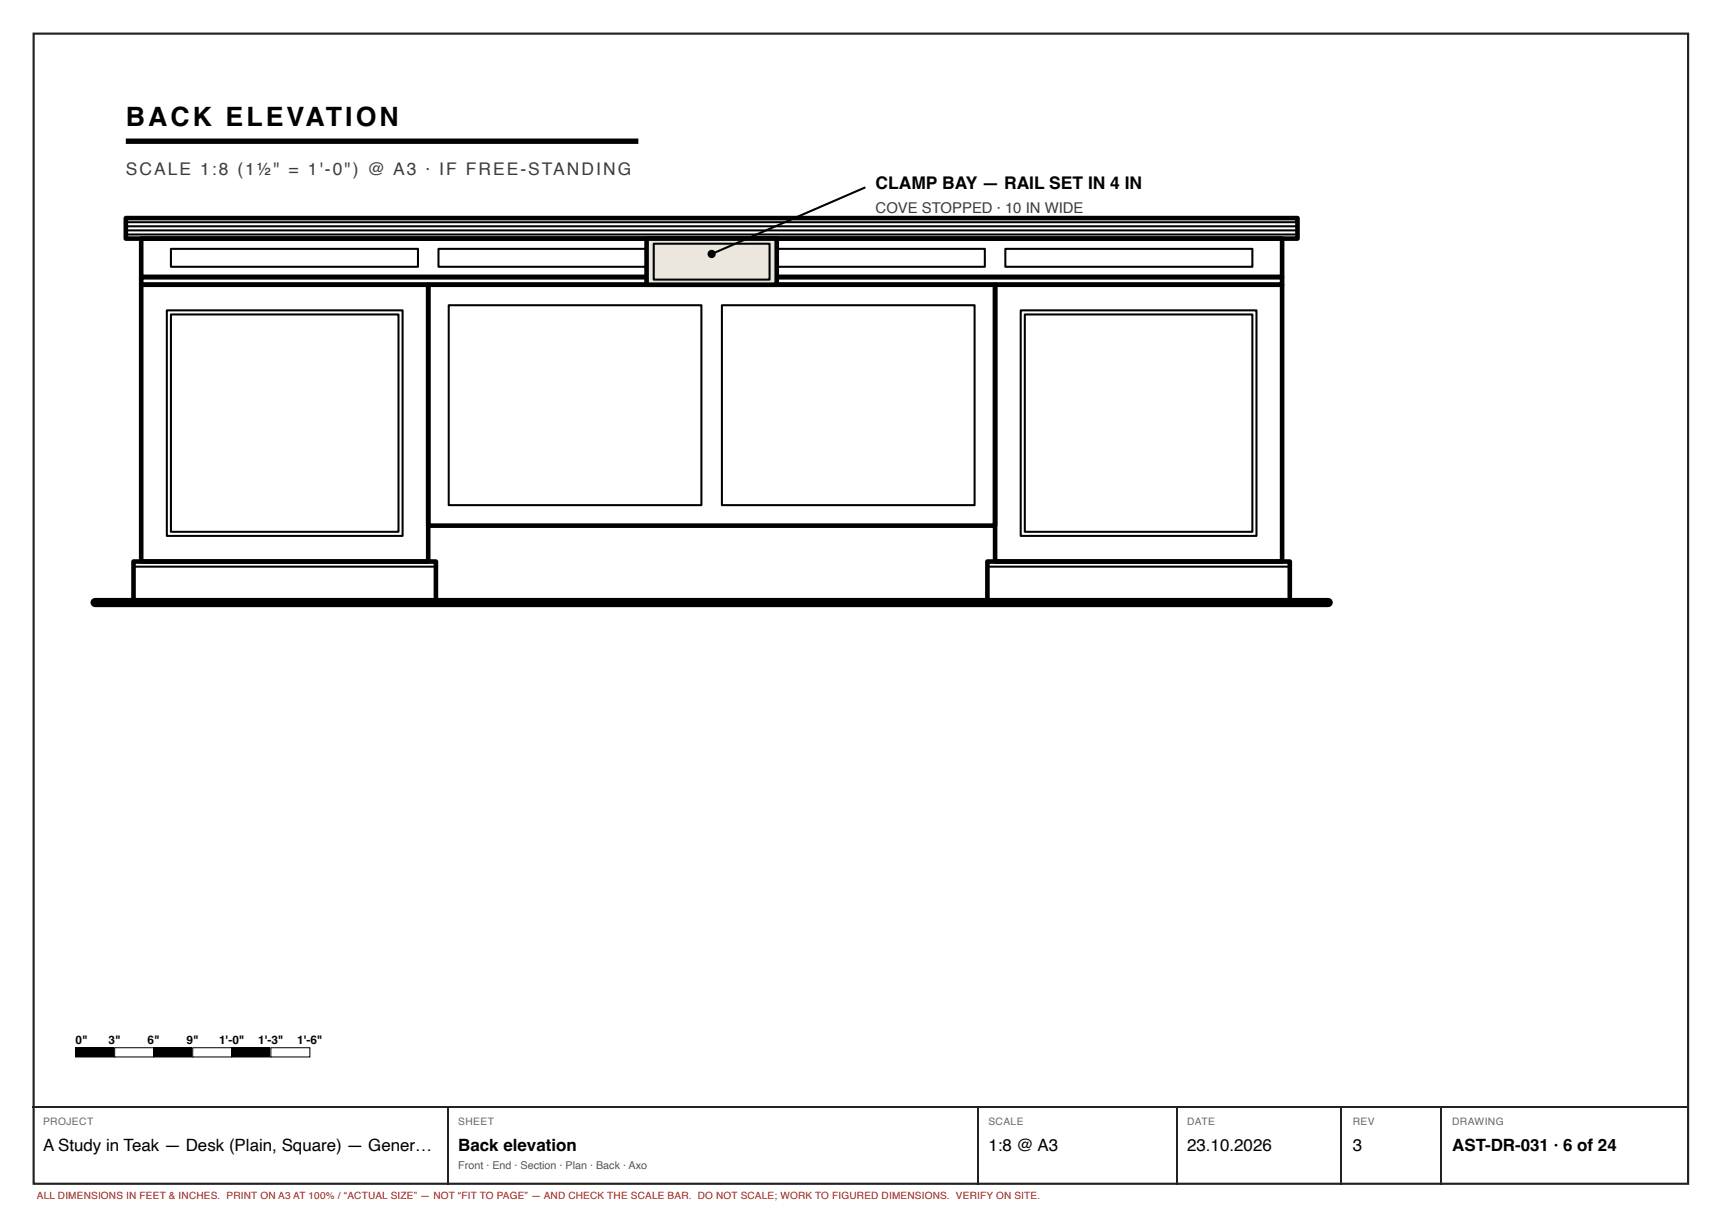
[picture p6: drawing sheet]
<svg xmlns="http://www.w3.org/2000/svg" width="420mm" height="297mm" viewBox="0 0 420 297" stroke-linecap="round" stroke-linejoin="round" font-family="sans-serif">
<defs><g id="words">
<text font-size="6.5" x="30.7" y="30.7">BACK ELEVATION</text>
<text font-size="4.2" fill="#3d3d3d" x="30.7" y="42.7">SCALE 1:8 (1½&quot; = 1'-0&quot;) @ A3 · IF FREE-STANDING</text>
<text font-size="4.2" x="213.6" y="46.2">CLAMP BAY — RAIL SET IN 4 IN</text>
<g font-size="4.1">
<text x="10.5" y="280.7">A Study in Teak — Desk (Plain, Square) — Gener…</text>
<text x="111.8" y="280.7">Back elevation</text>
<text x="241" y="280.7">1:8 @ A3</text>
<text x="289.5" y="280.7">23.10.2026</text>
<text x="329.9" y="280.7">3</text>
<text x="354.1" y="280.7">AST-DR-031 · 6 of 24</text>
</g>
<text font-size="3.6" fill="#3d3d3d" x="213.6" y="51.9">COVE STOPPED · 10 IN WIDE</text>
<g font-size="2.9">
<text x="18.4" y="254.5">0&quot;</text>
<text x="26.5" y="254.5">3&quot;</text>
<text x="36" y="254.5">6&quot;</text>
<text x="45.5" y="254.5">9&quot;</text>
<text x="53.4" y="254.5">1'-0&quot;</text>
<text x="62.9" y="254.5">1'-3&quot;</text>
<text x="72.5" y="254.5">1'-6&quot;</text>
</g>
<text font-size="2.6" fill="#555" x="111.8" y="285">Front · End · Section · Plan · Back · Axo</text>
<g font-size="2.5" fill="#666">
<text x="10.5" y="274.4">PROJECT</text>
<text x="111.8" y="274.4">SHEET</text>
<text x="241" y="274.4">SCALE</text>
<text x="289.5" y="274.4">DATE</text>
<text x="329.9" y="274.4">REV</text>
<text x="354.1" y="274.4">DRAWING</text>
</g>
<text font-size="2.4" fill="#a51d17" x="9" y="292.4">ALL DIMENSIONS IN FEET &amp; INCHES. PRINT ON A3 AT 100% / “ACTUAL SIZE” — NOT “FIT TO PAGE” — AND CHECK THE SCALE BAR. DO NOT SCALE; WORK TO FIGURED DIMENSIONS. VERIFY ON SITE.</text>
</g></defs>
<path d="M8.2 8.2h403.5v280.5h-403.5z" fill="none" stroke="#222" stroke-width=".53"/>
<path d="M30.7 34.4h125" fill="none" stroke="#000" stroke-width="1.3" stroke-linecap="butt"/>
<path d="M30.7 53.2h285.7v5h-285.7zM34.4 58.2h278.3v9.4h-278.3zM34.4 67.6h278.3v1.8h-278.3zM34.4 69.4h70v67.5h-70zM104.4 69.4h138.3v58.8h-138.3zM242.7 69.4h70v67.5h-70zM32.6 136.9h73.7v10h-73.7zM240.8 136.9h73.8v10h-73.8z" fill="none" stroke="#000" stroke-width="1.1"/>
<g fill="none" stroke="#000" stroke-width=".5">
<path d="M30.7 54.2h285.7M30.7 55.2h285.7M30.7 56.2h285.7M30.7 57.2h285.7M40.7 75.7h57.5v55h-57.5zM41.7 60.7h60.2v4.4h-60.2zM41.7 76.7h55.5v53h-55.5zM106.9 60.7h133.3v4.4h-133.3zM109.4 74.4h61.7v48.8h-61.7zM176.1 74.4h61.6v48.8h-61.6zM245.2 60.7h60.2v4.4h-60.2zM248.9 75.7h57.5v55h-57.5z"/>
<path d="M249.9 76.7h55.5v53h-55.5zM32.6 138.2h73.7M240.8 138.2h73.8"/>
</g>
<path d="M157.7 58.2h31.7v11.2h-31.7z" fill="#ece7dc"/>
<path d="M157.7 58.2h31.7v11.2h-31.7z" fill="none" stroke="#000" stroke-width="1.1"/>
<path d="M159.4 59.4h28.3v8.8h-28.3zM211.1 45.7l-37.5 16.2" fill="none" stroke="#000" stroke-width=".5"/>
<path d="M23.2 146.9h300.7" fill="none" stroke="#000" stroke-width="2.2"/>
<g fill="#000">
<path d="M18.4 255.5h9.6v2.2h-9.6z"/>
<circle cx="173.6" cy="61.9" r="1"/>
</g>
<path d="M18.4 255.5h9.6v2.2h-9.6z" fill="none" stroke="#000" stroke-width=".25"/>
<path d="M28 255.5h9.5v2.2h-9.5z" fill="#fff"/>
<path d="M28 255.5h9.5v2.2h-9.5zM37.5 255.5h9.5v2.2h-9.5z" fill="none" stroke="#000" stroke-width=".25"/>
<path d="M37.5 255.5h9.5v2.2h-9.5z" fill="#000"/>
<path d="M47 255.5h9.5v2.2h-9.5z" fill="#fff"/>
<path d="M47 255.5h9.5v2.2h-9.5zM56.5 255.5h9.5v2.2h-9.5z" fill="none" stroke="#000" stroke-width=".25"/>
<path d="M56.5 255.5h9.5v2.2h-9.5z" fill="#000"/>
<path d="M66.1 255.5h9.5v2.2h-9.5z" fill="#fff"/>
<path d="M66.1 255.5h9.5v2.2h-9.5z" fill="none" stroke="#000" stroke-width=".25"/>
<path d="M7.9 270h404.1M109.1 270.1v18.8M238.5 270.1v18.8M286.9 270.1v18.8M327.2 270.1v18.8M351.5 270.1v18.8" fill="none" stroke="#222" stroke-width=".26"/>
<use href="#words"/>
</svg>
